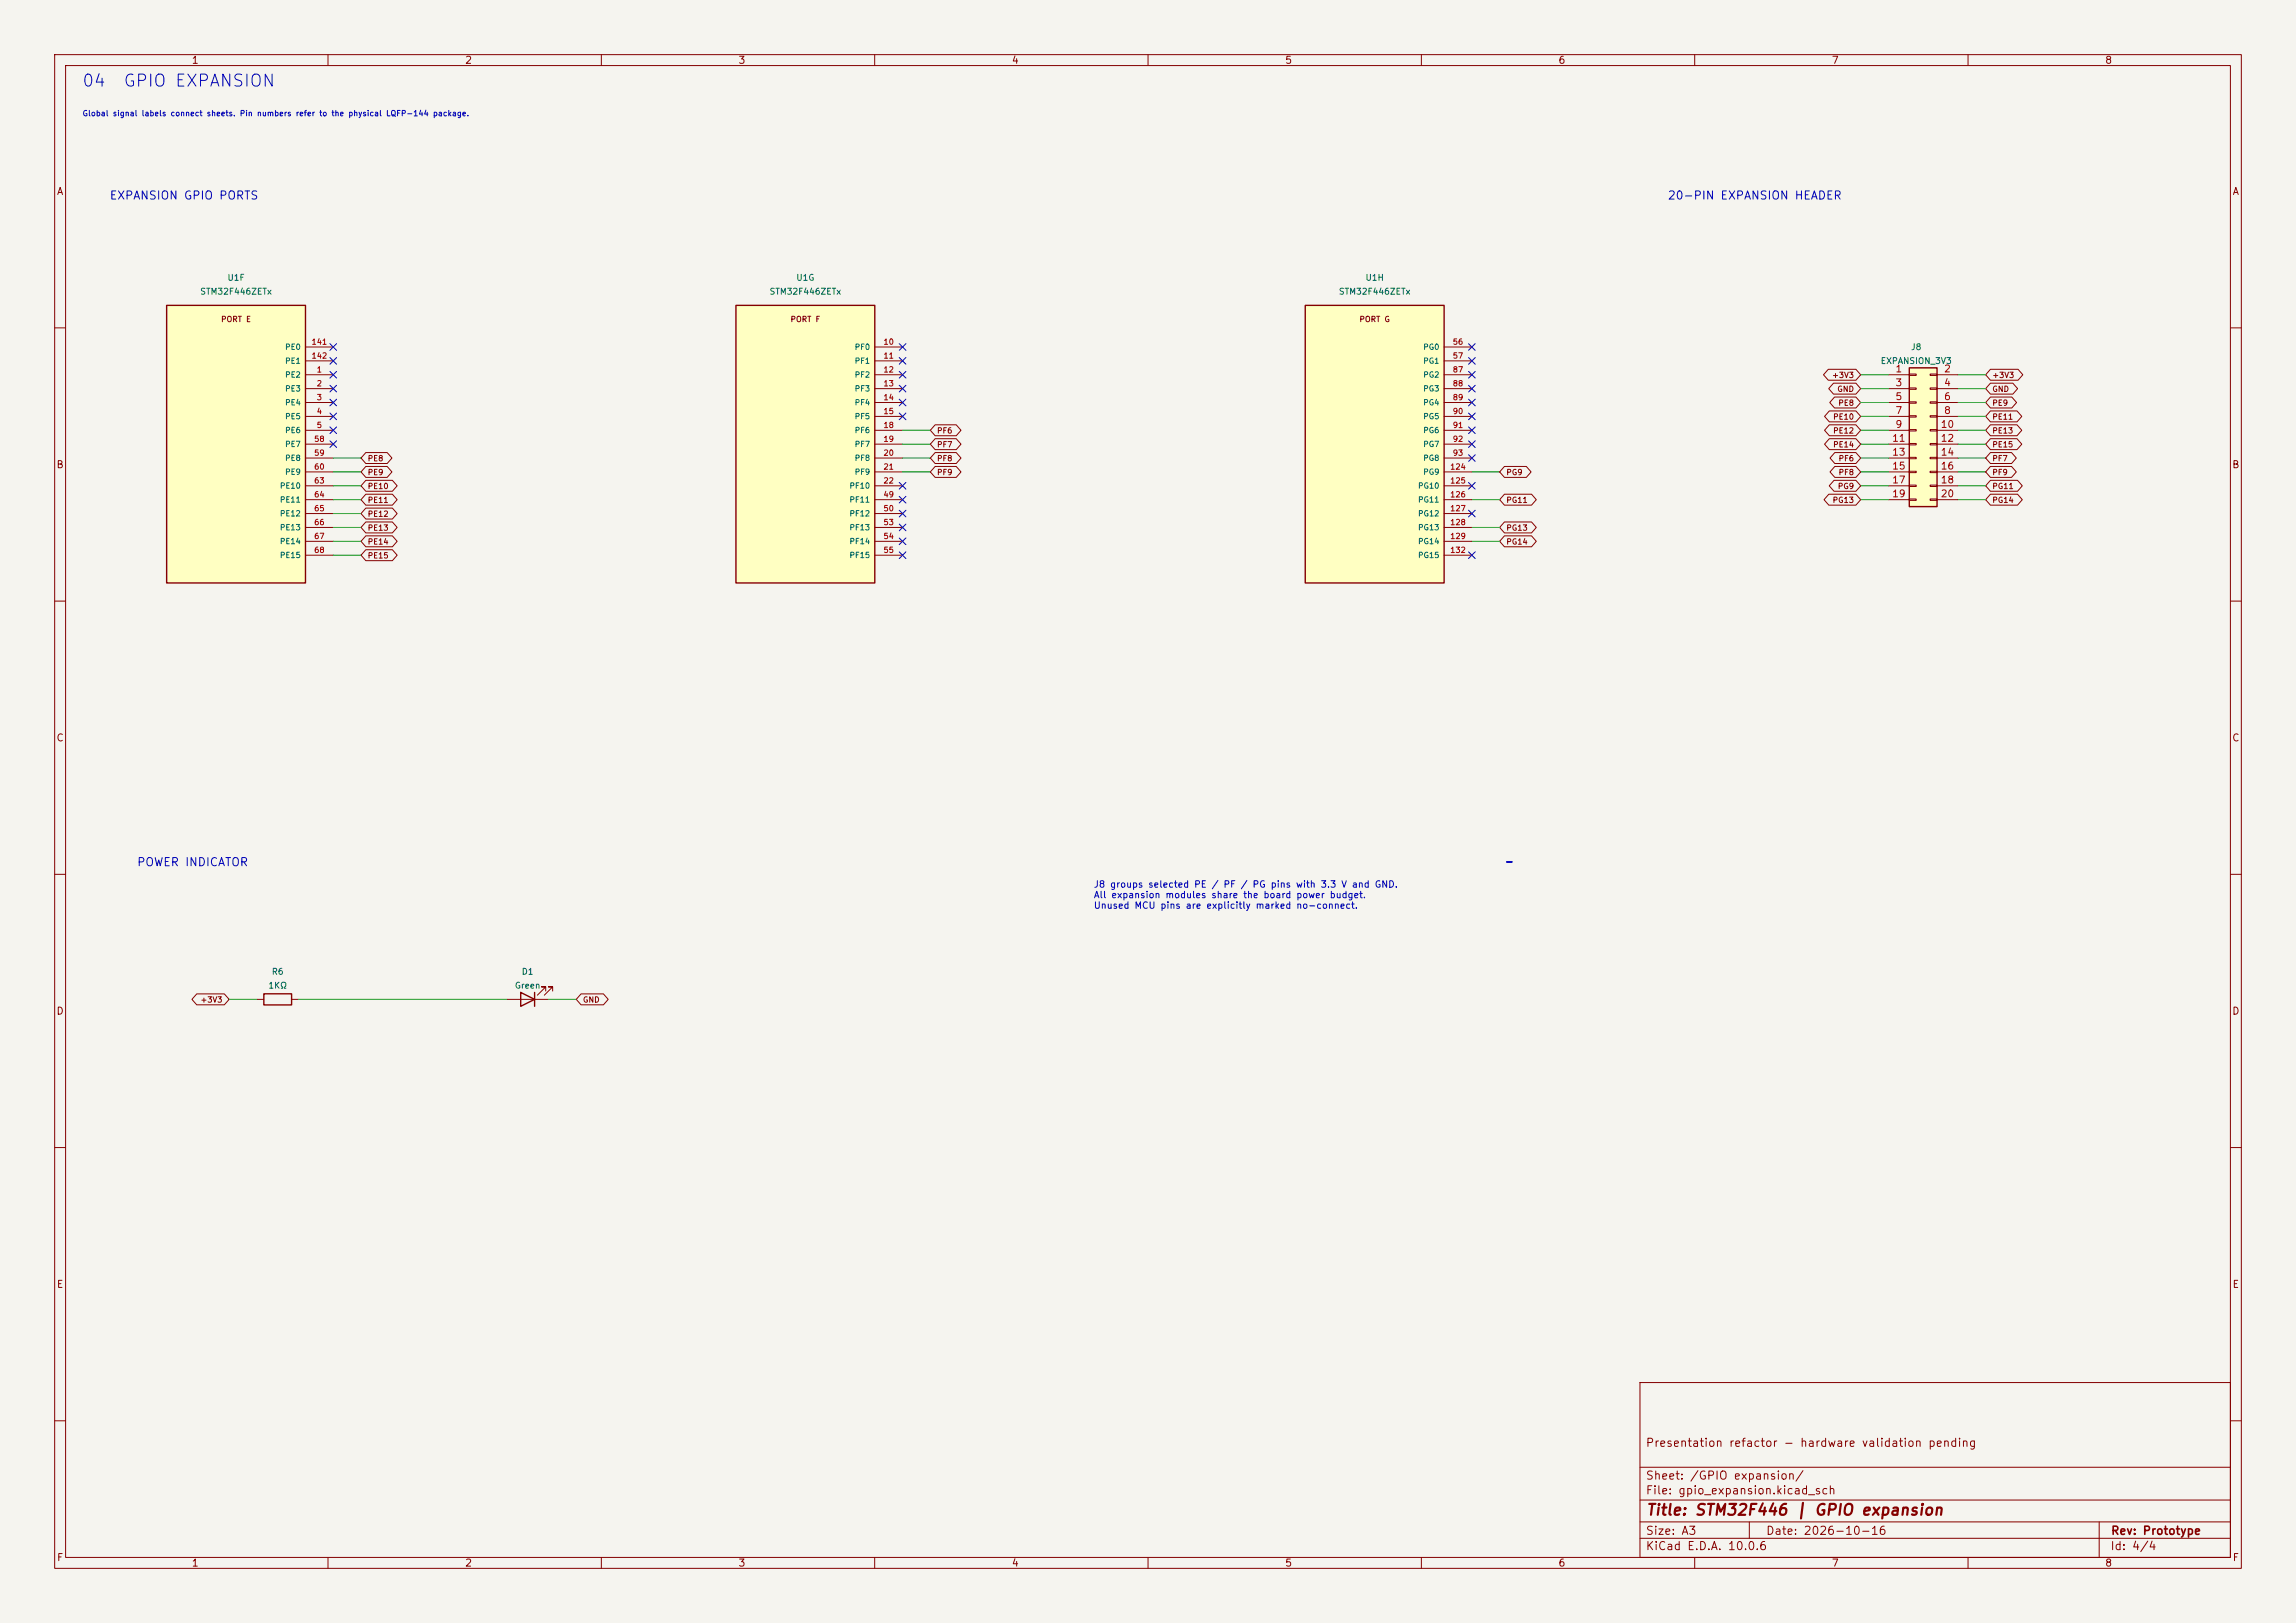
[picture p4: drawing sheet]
<svg xmlns="http://www.w3.org/2000/svg" width="420mm" height="297mm" viewBox="0 0 420 297" stroke-linecap="round" stroke-linejoin="round" font-family="sans-serif">
<defs><g id="words">
<g font-size="2.2" fill="#0000c2">
<text x="14.9" y="16.4">04</text>
<text x="22.4" y="16.4">GPIO EXPANSION</text>
</g>
<text font-size="2" fill="#840000" x="301" y="277.8">Title: STM32F446 | GPIO expansion</text>
<g font-size="1.5" fill="#0000c2">
<text x="20" y="36.9">EXPANSION GPIO PORTS</text>
<text x="305" y="36.9">20-PIN EXPANSION HEADER</text>
<text x="25" y="158.9">POWER INDICATOR</text>
</g>
<g font-size="1.5" fill="#840000">
<text x="300.9" y="265.1">Presentation refactor - hardware validation pending</text>
<text x="300.9" y="273.8">File: gpio_expansion.kicad_sch</text>
<text x="300.9" y="271.1">Sheet: /GPIO expansion/</text>
<text x="300.9" y="281.2">Size: A3</text>
<text x="322.9" y="281.2">Date: 2026-10-16</text>
<text x="386" y="281.2">Rev: Prototype</text>
<text x="300.9" y="284">KiCad E.D.A. 10.0.6</text>
<text x="385.9" y="284">Id: 4/4</text>
</g>
<g font-size="1.3" fill="#840000">
<text x="35" y="12">1</text>
<text x="85" y="12">2</text>
<text x="135" y="12">3</text>
<text x="185" y="12">4</text>
<text x="235" y="12">5</text>
<text x="285" y="12">6</text>
<text x="335" y="12">7</text>
<text x="385" y="12">8</text>
<text x="10.3" y="36">A</text>
<text x="408.3" y="36">A</text>
<text x="10.2" y="86">B</text>
<text x="408.2" y="86">B</text>
<text x="10.2" y="136">C</text>
<text x="408.2" y="136">C</text>
<text x="10.2" y="186">D</text>
<text x="408.2" y="186">D</text>
<text x="10.3" y="236">E</text>
<text x="408.3" y="236">E</text>
<text x="10.3" y="286">F</text>
<text x="35" y="287">1</text>
<text x="85" y="287">2</text>
<text x="135" y="287">3</text>
<text x="185" y="287">4</text>
<text x="235" y="287">5</text>
<text x="285" y="287">6</text>
<text x="335" y="287">7</text>
<text x="385" y="287">8</text>
<text x="408.3" y="286">F</text>
</g>
<g font-size="1.3" fill="#a90000">
<text x="346.6" y="68.4">1</text>
<text x="346.6" y="71">3</text>
<text x="355.5" y="68.4">2</text>
<text x="355.5" y="71">4</text>
<text x="346.6" y="73.5">5</text>
<text x="346.6" y="76.1">7</text>
<text x="355.5" y="73.5">6</text>
<text x="355.5" y="76.1">8</text>
<text x="346" y="81.1">11</text>
<text x="346" y="83.7">13</text>
<text x="346.6" y="78.6">9</text>
<text x="354.9" y="78.6">10</text>
<text x="354.9" y="81.1">12</text>
<text x="354.9" y="83.7">14</text>
<text x="346" y="86.2">15</text>
<text x="346" y="88.8">17</text>
<text x="354.9" y="86.2">16</text>
<text x="354.9" y="88.8">18</text>
<text x="346" y="91.3">19</text>
<text x="354.9" y="91.3">20</text>
</g>
<g font-size="1.2" fill="#0000c2">
<text x="200" y="162.7">J8 groups selected PE / PF / PG pins with 3.3 V and GND.</text>
<text x="200" y="164.7">All expansion modules share the board power budget.</text>
<text x="200" y="166.6">Unused MCU pins are explicitly marked no-connect.</text>
</g>
<g font-size="1.1" fill="#006464">
<text x="41.5" y="51.6">U1F</text>
<text x="145.6" y="51.6">U1G</text>
<text x="249.7" y="51.6">U1H</text>
<text x="36.5" y="54.2">STM32F446ZETx</text>
<text x="140.7" y="54.2">STM32F446ZETx</text>
<text x="244.8" y="54.2">STM32F446ZETx</text>
<text x="349.5" y="64.3">J8</text>
<text x="343.9" y="66.9">EXPANSION_3V3</text>
<text x="49.6" y="178.6">R6</text>
<text x="95.3" y="178.6">D1</text>
<text x="49" y="181.2">1KΩ</text>
<text x="94.1" y="181.2">Green</text>
</g>
<text font-size="1" fill="#0000c2" x="15" y="21.5">Global signal labels connect sheets. Pin numbers refer to the physical LQFP-144 package.</text>
<g font-size="1" fill="#840000">
<text x="40.3" y="59.2">PORT E</text>
<text x="144.5" y="59.2">PORT F</text>
<text x="248.6" y="59.2">PORT G</text>
<text x="335" y="69.4">+3V3</text>
<text x="336" y="71.9">GND</text>
<text x="364.3" y="69.4">+3V3</text>
<text x="364.3" y="71.9">GND</text>
<text x="335.2" y="77">PE10</text>
<text x="336.2" y="74.5">PE8</text>
<text x="364.3" y="77">PE11</text>
<text x="364.3" y="74.5">PE9</text>
<text x="171.3" y="79.6">PF6</text>
<text x="171.3" y="82.1">PF7</text>
<text x="335.2" y="79.6">PE12</text>
<text x="335.2" y="82.1">PE14</text>
<text x="364.3" y="82.1">PE15</text>
<text x="364.3" y="79.6">PE13</text>
<text x="67.2" y="87.2">PE9</text>
<text x="67.2" y="84.6">PE8</text>
<text x="67.2" y="89.7">PE10</text>
<text x="171.3" y="87.2">PF9</text>
<text x="171.3" y="84.6">PF8</text>
<text x="275.4" y="87.2">PG9</text>
<text x="336.1" y="89.7">PG9</text>
<text x="336.2" y="87.2">PF8</text>
<text x="336.2" y="84.6">PF6</text>
<text x="364.3" y="89.7">PG11</text>
<text x="364.3" y="84.6">PF7</text>
<text x="364.3" y="87.2">PF9</text>
<text x="67.2" y="92.3">PE11</text>
<text x="67.2" y="94.8">PE12</text>
<text x="275.4" y="92.3">PG11</text>
<text x="335.1" y="92.3">PG13</text>
<text x="364.3" y="92.3">PG14</text>
<text x="67.2" y="97.3">PE13</text>
<text x="67.2" y="99.9">PE14</text>
<text x="275.4" y="97.3">PG13</text>
<text x="275.4" y="99.9">PG14</text>
<text x="67.2" y="102.4">PE15</text>
<text x="36.6" y="183.7">+3V3</text>
<text x="106.5" y="183.7">GND</text>
</g>
<g font-size="1" fill="#006464">
<text x="52.1" y="64.3">PE0</text>
<text x="156.2" y="64.3">PF0</text>
<text x="260.2" y="64.3">PG0</text>
<text x="52.1" y="69.3">PE2</text>
<text x="52.1" y="71.9">PE3</text>
<text x="52.1" y="66.8">PE1</text>
<text x="156.2" y="66.8">PF1</text>
<text x="156.2" y="69.3">PF2</text>
<text x="156.2" y="71.9">PF3</text>
<text x="260.2" y="66.8">PG1</text>
<text x="260.2" y="69.3">PG2</text>
<text x="260.2" y="71.9">PG3</text>
<text x="52.1" y="74.4">PE4</text>
<text x="52.1" y="77">PE5</text>
<text x="156.2" y="74.4">PF4</text>
<text x="156.2" y="77">PF5</text>
<text x="260.2" y="74.4">PG4</text>
<text x="260.2" y="77">PG5</text>
<text x="52.1" y="79.5">PE6</text>
<text x="52.1" y="82">PE7</text>
<text x="156.2" y="79.5">PF6</text>
<text x="156.2" y="82">PF7</text>
<text x="260.2" y="79.5">PG6</text>
<text x="260.2" y="82">PG7</text>
<text x="51.1" y="89.7">PE10</text>
<text x="52.1" y="84.6">PE8</text>
<text x="52.1" y="87.1">PE9</text>
<text x="155.3" y="89.7">PF10</text>
<text x="156.2" y="84.6">PF8</text>
<text x="156.2" y="87.1">PF9</text>
<text x="259.3" y="89.7">PG10</text>
<text x="260.2" y="84.6">PG8</text>
<text x="260.2" y="87.1">PG9</text>
<text x="51.1" y="92.2">PE11</text>
<text x="51.1" y="94.7">PE12</text>
<text x="155.3" y="92.2">PF11</text>
<text x="155.3" y="94.7">PF12</text>
<text x="259.3" y="92.2">PG11</text>
<text x="259.3" y="94.7">PG12</text>
<text x="51.1" y="97.3">PE13</text>
<text x="51.1" y="99.8">PE14</text>
<text x="155.3" y="97.3">PF13</text>
<text x="155.3" y="99.8">PF14</text>
<text x="259.3" y="97.3">PG13</text>
<text x="259.3" y="99.8">PG14</text>
<text x="51.1" y="102.4">PE15</text>
<text x="155.3" y="102.4">PF15</text>
<text x="259.3" y="102.4">PG15</text>
</g>
<g font-size="1" fill="#a90000">
<text x="56.9" y="63.3">141</text>
<text x="56.9" y="65.9">142</text>
<text x="161.5" y="63.3">10</text>
<text x="161.5" y="65.9">11</text>
<text x="265.6" y="63.3">56</text>
<text x="265.6" y="65.9">57</text>
<text x="57.8" y="68.4">1</text>
<text x="57.8" y="70.9">2</text>
<text x="161.5" y="68.4">12</text>
<text x="161.5" y="70.9">13</text>
<text x="265.6" y="68.4">87</text>
<text x="265.6" y="70.9">88</text>
<text x="57.8" y="73.5">3</text>
<text x="57.8" y="76">4</text>
<text x="161.5" y="73.5">14</text>
<text x="161.5" y="76">15</text>
<text x="265.6" y="73.5">89</text>
<text x="265.6" y="76">90</text>
<text x="57.4" y="81.1">58</text>
<text x="57.4" y="83.6">59</text>
<text x="57.8" y="78.6">5</text>
<text x="161.5" y="78.6">18</text>
<text x="161.5" y="81.1">19</text>
<text x="161.5" y="83.6">20</text>
<text x="265.6" y="78.6">91</text>
<text x="265.6" y="81.1">92</text>
<text x="265.6" y="83.6">93</text>
<text x="57.4" y="86.2">60</text>
<text x="57.4" y="88.7">63</text>
<text x="161.5" y="86.2">21</text>
<text x="161.5" y="88.7">22</text>
<text x="265.2" y="86.2">124</text>
<text x="265.2" y="88.7">125</text>
<text x="57.4" y="91.3">64</text>
<text x="57.4" y="93.8">65</text>
<text x="161.5" y="91.3">49</text>
<text x="161.5" y="93.8">50</text>
<text x="265.2" y="91.3">126</text>
<text x="265.2" y="93.8">127</text>
<text x="57.4" y="96.3">66</text>
<text x="57.4" y="98.9">67</text>
<text x="57.4" y="101.4">68</text>
<text x="161.5" y="96.3">53</text>
<text x="161.5" y="98.9">54</text>
<text x="161.5" y="101.4">55</text>
<text x="265.2" y="96.3">128</text>
<text x="265.2" y="98.9">129</text>
<text x="265.2" y="101.4">132</text>
</g>
</g></defs>
<path d="M0 0h420v297h-420z" fill="#f5f4ef" stroke="#f5f4ef" stroke-width=".18"/>
<g fill="none" stroke="#840000" stroke-width=".18">
<path d="M10 10h400v277h-400zM12 12h396v273h-396zM60 10v2M110 10v2M160 10v2M210 10v2M260 10v2M310 10v2M360 10v2M10 60h2M408 60h2M10 110h2"/>
<path d="M408 110h2M10 160h2M408 160h2M92.7 182.9h7.6M99.8 181.4v-.8h-.7h.7l-1.5 1.5M101.1 181.4v-.8h-.8h.8l-1.5 1.5M10 210h2M408 210h2M300 253h108v32h-108zM10 260h2M300 278.5h108M300 274.5h108"/>
<path d="M300 268.5h108M320 278.5v3M384 278.5v6.5M408 260h2M60 285v2M110 285v2M160 285v2M210 285v2M260 285v2M300 281.5h108M310 285v2M360 285v2"/>
</g>
<path d="M95.2 181.6l2.6 1.3-2.6 1.3zM97.8 181.6v2.6" fill="none" stroke="#840000" stroke-width=".25"/>
<path d="M238.8 55.9h25.4v50.8h-25.4z" fill="#ffffc2"/>
<path d="M238.8 55.9h25.4v50.8h-25.4z" fill="none" stroke="#840000" stroke-width=".25"/>
<g fill="none" stroke="#840000" stroke-width=".18">
<path d="M264.2 63.5h5M264.2 66h5M264.2 68.6h5M264.2 71.1h5M264.2 73.7h5M264.2 76.2h5M264.2 78.7h5M264.2 81.3h5M264.2 83.8h5M264.2 86.4h5M264.2 88.9h5M264.2 91.4h5"/>
<path d="M264.2 94h5M264.2 96.5h5M264.2 99.1h5M264.2 101.6h5"/>
</g>
<path d="M134.6 55.9h25.4v50.8h-25.4z" fill="#ffffc2"/>
<path d="M134.6 55.9h25.4v50.8h-25.4z" fill="none" stroke="#840000" stroke-width=".25"/>
<g fill="none" stroke="#840000" stroke-width=".18">
<path d="M160 63.5h5.1M160 66h5.1M160 68.6h5.1M160 71.1h5.1M160 73.7h5.1M160 76.2h5.1M160 78.7h5.1M160 81.3h5.1M160 83.8h5.1M160 86.4h5.1M160 88.9h5.1M160 91.4h5.1"/>
<path d="M160 94h5.1M160 96.5h5.1M160 99.1h5.1M160 101.6h5.1"/>
</g>
<path d="M349.2 67.3h5.1v25.4h-5.1z" fill="#ffffc2"/>
<path d="M349.2 67.3h5.1v25.4h-5.1zM48.3 181.9h5v2h-5z" fill="none" stroke="#840000" stroke-width=".25"/>
<g fill="none" stroke="#840000" stroke-width=".18">
<path d="M345.4 68.6h3.8M345.4 71.1h3.8M345.4 73.7h3.8M345.4 76.2h3.8M345.4 78.7h3.8M349.2 68.5h1.3v.2h-1.3zM349.2 71h1.3v.2h-1.3zM349.2 73.5h1.3v.3h-1.3zM349.2 76.1h1.3v.2h-1.3zM349.2 78.6h1.3v.3h-1.3zM353.1 68.5h1.2v.2h-1.2zM353.1 71h1.2v.2h-1.2z"/>
<path d="M353.1 73.5h1.2v.3h-1.2zM353.1 76.1h1.2v.2h-1.2zM353.1 78.6h1.2v.3h-1.2zM354.3 68.6h3.8M354.3 71.1h3.8M354.3 73.7h3.8M354.3 76.2h3.8M354.3 78.7h3.8M345.4 81.3h3.8M345.4 83.8h3.8M345.4 86.4h3.8M345.4 88.9h3.8"/>
<path d="M345.4 91.4h3.8M349.2 81.2h1.3v.2h-1.3zM349.2 83.7h1.3v.2h-1.3zM349.2 86.2h1.3v.3h-1.3zM349.2 88.8h1.3v.2h-1.3zM349.2 91.3h1.3v.3h-1.3zM353.1 81.2h1.2v.2h-1.2zM353.1 83.7h1.2v.2h-1.2zM353.1 86.2h1.2v.3h-1.2zM353.1 88.8h1.2v.2h-1.2zM353.1 91.3h1.2v.3h-1.2zM354.3 81.3h3.8"/>
<path d="M354.3 83.8h3.8M354.3 86.4h3.8M354.3 88.9h3.8M354.3 91.4h3.8M47 182.9h1.3M53.3 182.9h1.3"/>
</g>
<path d="M30.5 55.9h25.4v50.8h-25.4z" fill="#ffffc2"/>
<path d="M30.5 55.9h25.4v50.8h-25.4z" fill="none" stroke="#840000" stroke-width=".25"/>
<g fill="none" stroke="#840000" stroke-width=".18">
<path d="M55.9 68.6h5.1M55.9 71.1h5.1M55.9 73.7h5.1M55.9 76.2h5.1M55.9 78.7h5.1M55.9 63.5h5.1M55.9 66h5.1M171.1 77.7h3.8l.9 1-.9 1h-3.8l-.9-1zM334.4 67.6h5.1l.9 1-.9 1h-5.1l-.8-1zM334.6 77.7h4.9l.9 1-.9 1h-4.9l-.8-1zM334.6 75.2h4.9l.9 1-.9 1h-4.9l-.8-1zM335.4 70.1h4.1l.9 1-.9 1h-4.1l-.9-1z"/>
<path d="M335.6 72.7h3.9l.9 1-.9 1h-3.9l-.9-1zM364.1 67.6h5l.9 1-.9 1h-5l-.9-1zM364.1 70.1h4.1l.9 1-.9 1h-4.1l-.9-1zM364.1 75.2h4.9l.8 1-.8 1h-4.9l-.9-1zM364.1 72.7h3.9l.9 1-.9 1h-3.9l-.9-1zM364.1 77.7h4.9l.8 1-.8 1h-4.9l-.9-1zM55.9 81.3h5.1M55.9 83.8h5.1M55.9 86.4h5.1M55.9 88.9h5.1M55.9 91.4h5.1M55.9 94h5.1"/>
<path d="M55.9 96.5h5.1M55.9 99.1h5.1M66.9 95.5h4.9l.8 1-.8 1h-4.9l-.9-1zM66.9 98.1h4.9l.8 1-.8 1h-4.9l-.9-1zM66.9 90.4h4.9l.8 1-.8 1h-4.9l-.9-1zM66.9 93h4.9l.8 1-.8 1h-4.9l-.9-1zM66.9 85.4h3.9l.9 1-.9 1h-3.9l-.9-1zM66.9 82.8h3.9l.9 1-.9 1h-3.9l-.9-1zM66.9 87.9h4.9l.8 1-.8 1h-4.9l-.9-1zM171.1 85.4h3.8l.9 1-.9 1h-3.8l-.9-1zM171.1 80.3h3.8l.9 1-.9 1h-3.8l-.9-1zM171.1 82.8h3.8l.9 1-.9 1h-3.8l-.9-1z"/>
<path d="M275.2 95.5h5l.8 1-.8 1h-5l-.9-1zM275.2 98.1h5l.8 1-.8 1h-5l-.9-1zM275.2 90.4h5l.8 1-.8 1h-5l-.9-1zM275.2 85.4h4l.9 1-.9 1h-4l-.9-1zM334.5 90.4h5l.9 1-.9 1h-5l-.8-1zM334.6 80.3h4.9l.9 1-.9 1h-4.9l-.8-1zM335.5 87.9h4l.9 1-.9 1h-4l-.9-1zM335.6 85.4h3.9l.9 1-.9 1h-3.9l-.8-1zM335.6 82.8h3.9l.9 1-.9 1h-3.9l-.8-1zM364.1 90.4h5l.8 1-.8 1h-5l-.9-1zM364.1 87.9h5l.8 1-.8 1h-5l-.9-1zM364.1 80.3h4.9l.8 1-.8 1h-4.9l-.9-1z"/>
<path d="M364.1 82.8h3.9l.8 1-.8 1h-3.9l-.9-1zM364.1 85.4h3.9l.8 1-.8 1h-3.9l-.9-1zM55.9 101.6h5.1M66.9 100.6h4.9l.8 1-.8 1h-4.9l-.9-1zM36 181.9h5l.9 1-.9 1h-5l-.9-1zM106.3 181.9h4.1l.9 1-.9 1h-4.1l-.9-1z"/>
</g>
<g fill="none" stroke="#009600" stroke-width=".18">
<path d="M165.1 78.7h5.1M340.4 78.7h5M340.4 73.7h5M340.4 71.1h5M340.4 68.6h5M340.4 76.2h5M358.1 78.7h5.1M358.1 73.7h5.1M358.1 71.1h5.1M358.1 68.6h5.1M358.1 76.2h5.1M61 96.5h5"/>
<path d="M61 86.4h5M61 91.4h5M61 99.1h5M61 83.8h5M61 88.9h5M61 94h5M165.1 86.4h5.1M165.1 83.8h5.1M165.1 81.3h5.1M269.2 96.5h5.1M269.2 86.4h5.1M269.2 91.4h5.1"/>
<path d="M269.2 99.1h5.1M340.4 86.4h5M340.4 91.4h5M340.4 83.8h5M340.4 88.9h5M340.4 81.3h5M358.1 86.4h5.1M358.1 91.4h5.1M358.1 83.8h5.1M358.1 88.9h5.1M358.1 81.3h5.1M61 101.6h5"/>
<path d="M41.9 182.9h5.1M54.6 182.9h38.1M100.3 182.9h5.1"/>
</g>
<g fill="none" stroke="#000084" stroke-width=".18">
<path d="M60.4 73.1l1.2 1.2M60.4 70.5l1.2 1.2M60.4 78.1l1.2 1.2M60.4 75.6l1.2 1.2M60.4 62.9l1.2 1.2M60.4 68l1.2 1.2M60.4 65.4l1.2 1.2M61.6 73.1l-1.2 1.2M61.6 70.5l-1.2 1.2M61.6 78.1l-1.2 1.2M61.6 75.6l-1.2 1.2M61.6 62.9l-1.2 1.2"/>
<path d="M61.6 68l-1.2 1.2M61.6 65.4l-1.2 1.2M164.5 73.1l1.2 1.2M164.5 70.5l1.2 1.2M164.5 65.4l1.2 1.2M164.5 68l1.2 1.2M164.5 75.6l1.2 1.2M164.5 62.9l1.2 1.2M165.7 73.1l-1.2 1.2M165.7 70.5l-1.2 1.2M165.7 65.4l-1.2 1.2M165.7 68l-1.2 1.2"/>
<path d="M165.7 75.6l-1.2 1.2M165.7 62.9l-1.2 1.2M268.6 75.6l1.2 1.2M268.6 73.1l1.2 1.2M268.6 62.9l1.2 1.2M268.6 78.1l1.2 1.2M268.6 65.4l1.2 1.2M268.6 68l1.2 1.2M268.6 70.5l1.2 1.2M269.8 75.6l-1.2 1.2M269.8 73.1l-1.2 1.2M269.8 62.9l-1.2 1.2"/>
<path d="M269.8 78.1l-1.2 1.2M269.8 65.4l-1.2 1.2M269.8 68l-1.2 1.2M269.8 70.5l-1.2 1.2M60.4 80.7l1.2 1.2M61.6 80.7l-1.2 1.2M164.5 90.8l1.2 1.2M164.5 93.4l1.2 1.2M164.5 95.9l1.2 1.2M164.5 98.5l1.2 1.2M164.5 88.3l1.2 1.2M165.7 90.8l-1.2 1.2"/>
<path d="M165.7 93.4l-1.2 1.2M165.7 95.9l-1.2 1.2M165.7 98.5l-1.2 1.2M165.7 88.3l-1.2 1.2M268.6 88.3l1.2 1.2M268.6 93.4l1.2 1.2M268.6 80.7l1.2 1.2M268.6 83.2l1.2 1.2M269.8 88.3l-1.2 1.2M269.8 93.4l-1.2 1.2M269.8 80.7l-1.2 1.2M269.8 83.2l-1.2 1.2"/>
<path d="M164.5 101l1.2 1.2M165.7 101l-1.2 1.2M268.6 101l1.2 1.2M269.8 101l-1.2 1.2"/>
</g>
<path d="M275.6 157.7h1z" fill="none" stroke="#0000c2" stroke-width=".18"/>
<use href="#words"/>
</svg>
